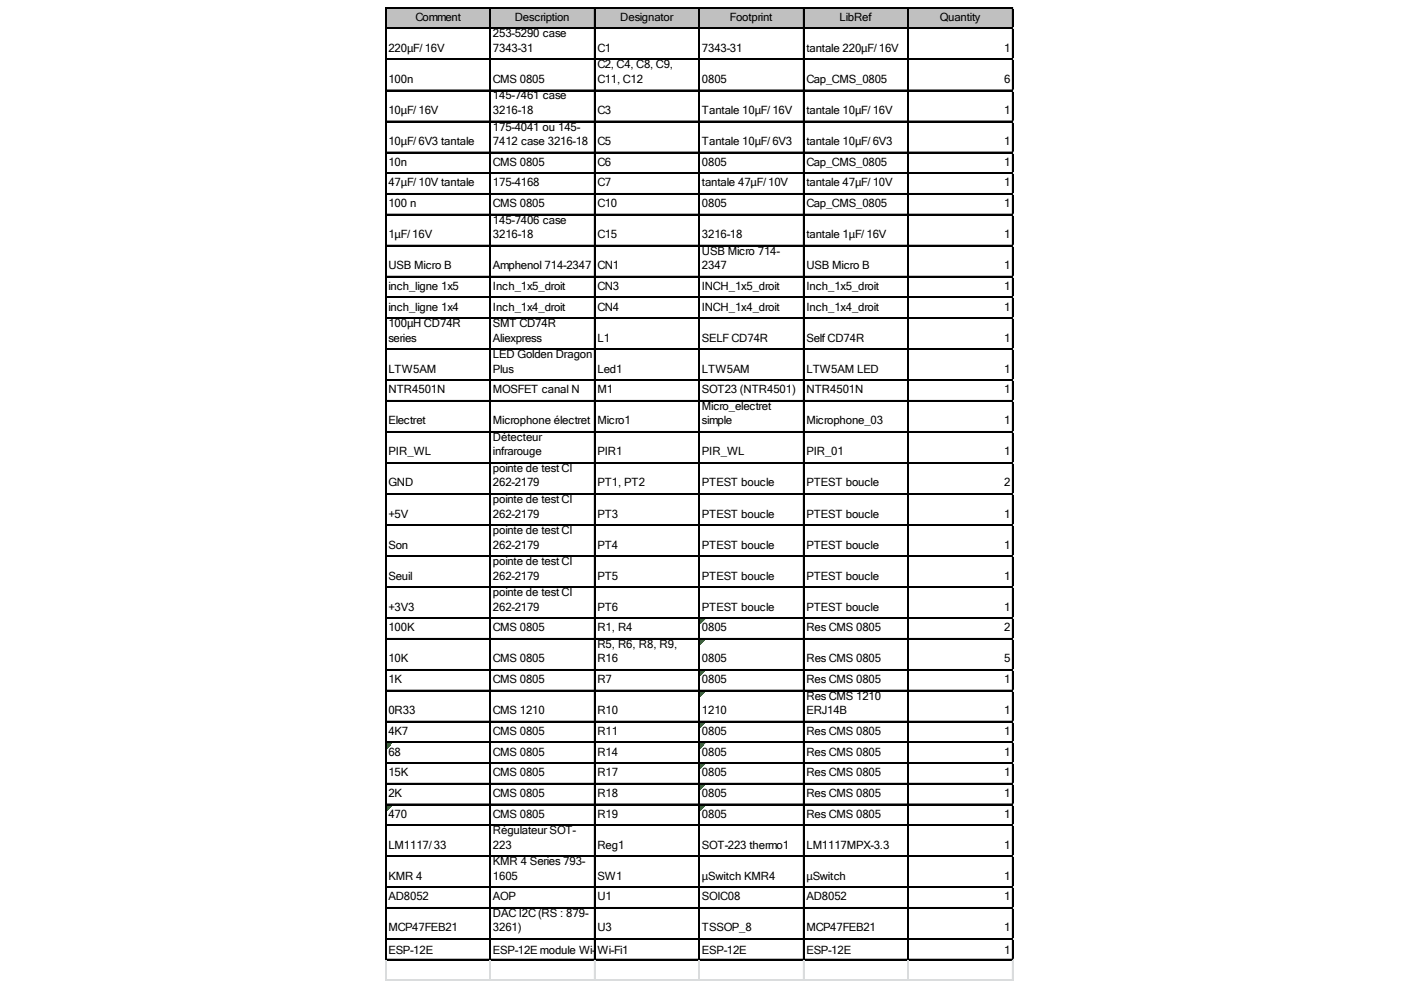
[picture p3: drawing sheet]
<svg xmlns="http://www.w3.org/2000/svg" width="297mm" height="210mm" viewBox="0 0 297 210" stroke-linecap="round" stroke-linejoin="round" font-family="sans-serif">
<defs><g id="words">
<g font-size="2.4">
<text x="88.1" y="4.4">Comment</text>
<text x="109.1" y="4.4">Description</text>
<text x="131.5" y="4.4">Designator</text>
<text x="154.8" y="4.4">Footprint</text>
<text x="178" y="4.4">LibRef</text>
<text x="199.3" y="4.4">Quantity</text>
<text x="82.4" y="11">220µF/ 16V</text>
<text x="104.5" y="7.9">253-5290 case</text>
<text x="104.5" y="11">7343-31</text>
<text x="126.7" y="11">C1</text>
<text x="148.8" y="11">7343-31</text>
<text x="171" y="11">tantale 220µF/ 16V</text>
<text x="212.9" y="11">1</text>
<text x="82.4" y="17.6">100n</text>
<text x="104.5" y="17.6">CMS 0805</text>
<text x="126.7" y="14.5">C2, C4, C8, C9,</text>
<text x="126.7" y="17.6">C11, C12</text>
<text x="148.8" y="17.6">0805</text>
<text x="171" y="17.6">Cap_CMS_0805</text>
<text x="212.9" y="17.6">6</text>
<text x="104.5" y="21.1">145-7461 case</text>
<text x="82.4" y="24.2">10µF/ 16V</text>
<text x="104.5" y="24.2">3216-18</text>
<text x="104.5" y="27.7">175-4041 ou 145-</text>
<text x="126.7" y="24.2">C3</text>
<text x="148.8" y="24.2">Tantale 10µF/ 16V</text>
<text x="171" y="24.2">tantale 10µF/ 16V</text>
<text x="212.9" y="24.2">1</text>
<text x="82.4" y="30.7">10µF/ 6V3 tantale</text>
<text x="82.4" y="35.1">10n</text>
<text x="104.5" y="30.7">7412 case 3216-18</text>
<text x="104.5" y="35.1">CMS 0805</text>
<text x="126.7" y="30.7">C5</text>
<text x="126.7" y="35.1">C6</text>
<text x="148.8" y="30.7">Tantale 10µF/ 6V3</text>
<text x="148.8" y="35.1">0805</text>
<text x="171" y="30.7">tantale 10µF/ 6V3</text>
<text x="171" y="35.1">Cap_CMS_0805</text>
<text x="212.9" y="30.7">1</text>
<text x="212.9" y="35.1">1</text>
<text x="82.4" y="39.5">47µF/ 10V tantale</text>
<text x="104.5" y="39.5">175-4168</text>
<text x="126.7" y="39.5">C7</text>
<text x="148.8" y="39.5">tantale 47µF/ 10V</text>
<text x="171" y="39.5">tantale 47µF/ 10V</text>
<text x="212.9" y="39.5">1</text>
<text x="82.4" y="43.9">100 n</text>
<text x="104.5" y="43.9">CMS 0805</text>
<text x="104.5" y="47.4">145-7406 case</text>
<text x="126.7" y="43.9">C10</text>
<text x="148.8" y="43.9">0805</text>
<text x="171" y="43.9">Cap_CMS_0805</text>
<text x="212.9" y="43.9">1</text>
<text x="82.4" y="50.5">1µF/ 16V</text>
<text x="104.5" y="50.5">3216-18</text>
<text x="126.7" y="50.5">C15</text>
<text x="148.8" y="50.5">3216-18</text>
<text x="171" y="50.5">tantale 1µF/ 16V</text>
<text x="212.9" y="50.5">1</text>
<text x="82.4" y="57.1">USB Micro B</text>
<text x="104.5" y="57.1">Amphenol 714-2347</text>
<text x="126.7" y="57.1">CN1</text>
<text x="148.8" y="54">USB Micro 714-</text>
<text x="148.8" y="57.1">2347</text>
<text x="171" y="57.1">USB Micro B</text>
<text x="212.9" y="57.1">1</text>
<text x="82.4" y="61.5">inch_ligne 1x5</text>
<text x="82.4" y="65.8">inch_ligne 1x4</text>
<text x="104.5" y="61.5">Inch_1x5_droit</text>
<text x="104.5" y="65.8">Inch_1x4_droit</text>
<text x="126.7" y="61.5">CN3</text>
<text x="126.7" y="65.8">CN4</text>
<text x="148.8" y="61.5">INCH_1x5_droit</text>
<text x="148.8" y="65.8">INCH_1x4_droit</text>
<text x="171" y="61.5">Inch_1x5_droit</text>
<text x="171" y="65.8">Inch_1x4_droit</text>
<text x="212.9" y="61.5">1</text>
<text x="212.9" y="65.8">1</text>
<text x="82.4" y="69.4">100µH CD74R</text>
<text x="104.5" y="69.4">SMT CD74R</text>
<text x="82.4" y="72.4">series</text>
<text x="104.5" y="72.4">Aliexpress</text>
<text x="104.5" y="75.9">LED Golden Dragon</text>
<text x="126.7" y="72.4">L1</text>
<text x="148.8" y="72.4">SELFCD74R</text>
<text x="171" y="72.4">Self CD74R</text>
<text x="212.9" y="72.4">1</text>
<text x="82.4" y="79">LTW5AM</text>
<text x="82.4" y="83.4">NTR4501N</text>
<text x="104.5" y="79">Plus</text>
<text x="104.5" y="83.4">MOSFET canal N</text>
<text x="126.7" y="79">Led1</text>
<text x="126.7" y="83.4">M1</text>
<text x="148.8" y="79">LTW5AM</text>
<text x="148.8" y="83.4">SOT23 (NTR4501)</text>
<text x="171" y="79">LTW5AM LED</text>
<text x="171" y="83.4">NTR4501N</text>
<text x="212.9" y="79">1</text>
<text x="212.9" y="83.4">1</text>
<text x="82.4" y="90">Electret</text>
<text x="104.5" y="90">Microphone électret</text>
<text x="126.7" y="90">Micro1</text>
<text x="148.8" y="86.9">Micro_electret</text>
<text x="148.8" y="90">simple</text>
<text x="171" y="90">Microphone_03</text>
<text x="212.9" y="90">1</text>
<text x="104.5" y="93.5">Détecteur</text>
<text x="82.4" y="96.6">PIR_WL</text>
<text x="104.5" y="96.6">infrarouge</text>
<text x="104.5" y="100.1">pointe de test CI</text>
<text x="126.7" y="96.6">PIR1</text>
<text x="148.8" y="96.6">PIR_WL</text>
<text x="171" y="96.6">PIR_01</text>
<text x="212.9" y="96.6">1</text>
<text x="82.4" y="103.1">GND</text>
<text x="104.5" y="103.1">262-2179</text>
<text x="104.5" y="106.7">pointe de test CI</text>
<text x="126.7" y="103.1">PT1, PT2</text>
<text x="148.8" y="103.1">PTEST boucle</text>
<text x="171" y="103.1">PTEST boucle</text>
<text x="212.9" y="103.1">2</text>
<text x="82.4" y="109.7">+5V</text>
<text x="104.5" y="109.7">262-2179</text>
<text x="104.5" y="113.2">pointe de test CI</text>
<text x="126.7" y="109.7">PT3</text>
<text x="148.8" y="109.7">PTEST boucle</text>
<text x="171" y="109.7">PTEST boucle</text>
<text x="212.9" y="109.7">1</text>
<text x="82.4" y="116.3">Son</text>
<text x="104.5" y="116.3">262-2179</text>
<text x="104.5" y="119.8">pointe de test CI</text>
<text x="126.7" y="116.3">PT4</text>
<text x="148.8" y="116.3">PTEST boucle</text>
<text x="171" y="116.3">PTEST boucle</text>
<text x="212.9" y="116.3">1</text>
<text x="82.4" y="122.9">Seuil</text>
<text x="104.5" y="122.9">262-2179</text>
<text x="126.7" y="122.9">PT5</text>
<text x="148.8" y="122.9">PTEST boucle</text>
<text x="171" y="122.9">PTEST boucle</text>
<text x="212.9" y="122.9">1</text>
<text x="82.4" y="129.5">+3V3</text>
<text x="104.5" y="126.4">pointe de test CI</text>
<text x="104.5" y="129.5">262-2179</text>
<text x="126.7" y="129.5">PT6</text>
<text x="148.8" y="129.5">PTEST boucle</text>
<text x="171" y="129.5">PTEST boucle</text>
<text x="212.9" y="129.5">1</text>
<text x="82.4" y="133.9">100K</text>
<text x="104.5" y="133.9">CMS 0805</text>
<text x="126.7" y="133.9">R1, R4</text>
<text x="126.7" y="137.4">R5, R6, R8, R9,</text>
<text x="148.8" y="133.9">0805</text>
<text x="171" y="133.9">Res CMS 0805</text>
<text x="212.9" y="133.9">2</text>
<text x="82.4" y="140.4">10K</text>
<text x="104.5" y="140.4">CMS 0805</text>
<text x="126.7" y="140.4">R16</text>
<text x="148.8" y="140.4">0805</text>
<text x="171" y="140.4">Res CMS 0805</text>
<text x="212.9" y="140.4">5</text>
<text x="82.4" y="144.8">1K</text>
<text x="104.5" y="144.8">CMS 0805</text>
<text x="126.7" y="144.8">R7</text>
<text x="148.8" y="144.8">0805</text>
<text x="171" y="144.8">Res CMS 0805</text>
<text x="171" y="148.3">Res CMS 1210</text>
<text x="212.9" y="144.8">1</text>
<text x="82.4" y="151.4">0R33</text>
<text x="82.4" y="155.8">4K7</text>
<text x="104.5" y="151.4">CMS 1210</text>
<text x="104.5" y="155.8">CMS 0805</text>
<text x="126.7" y="151.4">R10</text>
<text x="126.7" y="155.8">R11</text>
<text x="148.8" y="151.4">1210</text>
<text x="148.8" y="155.8">0805</text>
<text x="171" y="151.4">ERJ14B</text>
<text x="171" y="155.8">Res CMS 0805</text>
<text x="212.9" y="151.4">1</text>
<text x="212.9" y="155.8">1</text>
<text x="82.4" y="160.2">68</text>
<text x="104.5" y="160.2">CMS 0805</text>
<text x="126.7" y="160.2">R14</text>
<text x="148.8" y="160.2">0805</text>
<text x="171" y="160.2">Res CMS 0805</text>
<text x="212.9" y="160.2">1</text>
<text x="82.4" y="164.6">15K</text>
<text x="104.5" y="164.6">CMS 0805</text>
<text x="126.7" y="164.6">R17</text>
<text x="148.8" y="164.6">0805</text>
<text x="171" y="164.6">Res CMS 0805</text>
<text x="212.9" y="164.6">1</text>
<text x="82.4" y="169">2K</text>
<text x="82.4" y="173.4">470</text>
<text x="104.5" y="169">CMS 0805</text>
<text x="104.5" y="173.4">CMS 0805</text>
<text x="126.7" y="169">R18</text>
<text x="126.7" y="173.4">R19</text>
<text x="148.8" y="169">0805</text>
<text x="148.8" y="173.4">0805</text>
<text x="171" y="169">Res CMS 0805</text>
<text x="171" y="173.4">Res CMS 0805</text>
<text x="212.9" y="169">1</text>
<text x="212.9" y="173.4">1</text>
<text x="82.4" y="179.9">LM1117/ 33</text>
<text x="104.5" y="176.9">Régulateur SOT-</text>
<text x="104.5" y="179.9">223</text>
<text x="126.7" y="179.9">Reg1</text>
<text x="148.8" y="179.9">SOT-223 thermo1</text>
<text x="171" y="179.9">LM1117MPX-3.3</text>
<text x="212.9" y="179.9">1</text>
<text x="104.5" y="183.4">KMR 4 Series 793-</text>
<text x="82.4" y="186.5">KMR 4</text>
<text x="82.4" y="190.9">AD8052</text>
<text x="104.5" y="186.5">1605</text>
<text x="104.5" y="190.9">AOP</text>
<text x="126.7" y="186.5">SW1</text>
<text x="126.7" y="190.9">U1</text>
<text x="148.8" y="186.5">µSwitch KMR4</text>
<text x="148.8" y="190.9">SOIC08</text>
<text x="171" y="186.5">µSwitch</text>
<text x="171" y="190.9">AD8052</text>
<text x="212.9" y="186.5">1</text>
<text x="212.9" y="190.9">1</text>
<text x="82.4" y="197.5">MCP47FEB21</text>
<text x="104.5" y="194.4">DAC I2C(RS : 879-</text>
<text x="104.5" y="197.5">3261)</text>
<text x="126.7" y="197.5">U3</text>
<text x="148.8" y="197.5">TSSOP_8</text>
<text x="171" y="197.5">MCP47FEB21</text>
<text x="212.9" y="197.5">1</text>
<text x="82.4" y="202.3">ESP-12E</text>
<text x="104.5" y="202.3">ESP-12E module Wi-</text>
<text x="126.2" y="202.3">FWi-Fi1</text>
<text x="127.6" y="202.3">i</text>
<text x="148.8" y="202.3">ESP-12E</text>
<text x="171" y="202.3">ESP-12E</text>
<text x="212.9" y="202.3">1</text>
</g>
</g></defs>
<path d="M81.9 1.7h133v4.4h-133z" fill="#c0c0c0"/>
<path d="M148.4 131.2h1.1" fill="none" stroke="#008000" stroke-width=".22"/>
<path d="M148.4 131.2h1.1v.2h-1.1z" fill="#008000"/>
<path d="M148.4 131.4h.9" fill="none" stroke="#008000" stroke-width=".22"/>
<path d="M148.4 131.4h.9v.2h-.9z" fill="#008000"/>
<path d="M148.4 131.6h.7" fill="none" stroke="#008000" stroke-width=".22"/>
<path d="M148.4 131.6h.7v.3h-.7z" fill="#008000"/>
<path d="M148.4 131.9h.4" fill="none" stroke="#008000" stroke-width=".22"/>
<path d="M148.4 131.9h.4v.2h-.4z" fill="#008000"/>
<path d="M148.4 132.1h.2" fill="none" stroke="#008000" stroke-width=".22"/>
<path d="M148.4 132.1h.2v.2h-.2z" fill="#008000"/>
<path d="M148.4 135.6h1.1" fill="none" stroke="#008000" stroke-width=".22"/>
<path d="M148.4 135.6h1.1v.2h-1.1z" fill="#008000"/>
<path d="M148.4 135.8h.9" fill="none" stroke="#008000" stroke-width=".22"/>
<path d="M148.4 135.8h.9v.2h-.9z" fill="#008000"/>
<path d="M148.4 136h.7" fill="none" stroke="#008000" stroke-width=".22"/>
<path d="M148.4 136h.7v.2h-.7z" fill="#008000"/>
<path d="M148.4 136.2h.4" fill="none" stroke="#008000" stroke-width=".22"/>
<path d="M148.4 136.2h.4v.3h-.4z" fill="#008000"/>
<path d="M148.4 136.5h.2" fill="none" stroke="#008000" stroke-width=".22"/>
<path d="M148.4 136.5h.2v.2h-.2z" fill="#008000"/>
<path d="M148.4 142.2h1.1" fill="none" stroke="#008000" stroke-width=".22"/>
<path d="M148.4 142.2h1.1v.2h-1.1z" fill="#008000"/>
<path d="M148.4 142.4h.9" fill="none" stroke="#008000" stroke-width=".22"/>
<path d="M148.4 142.4h.9v.2h-.9z" fill="#008000"/>
<path d="M148.4 142.6h.7" fill="none" stroke="#008000" stroke-width=".22"/>
<path d="M148.4 142.6h.7v.2h-.7z" fill="#008000"/>
<path d="M148.4 142.8h.4" fill="none" stroke="#008000" stroke-width=".22"/>
<path d="M148.4 142.8h.4v.2h-.4z" fill="#008000"/>
<path d="M148.4 143h.2" fill="none" stroke="#008000" stroke-width=".22"/>
<path d="M148.4 143h.2v.3h-.2z" fill="#008000"/>
<path d="M148.4 146.6h1.1" fill="none" stroke="#008000" stroke-width=".22"/>
<path d="M148.4 146.6h1.1v.2h-1.1z" fill="#008000"/>
<path d="M148.4 146.8h.9" fill="none" stroke="#008000" stroke-width=".22"/>
<path d="M148.4 146.8h.9v.2h-.9z" fill="#008000"/>
<path d="M148.4 147h.7" fill="none" stroke="#008000" stroke-width=".22"/>
<path d="M148.4 147h.7v.2h-.7z" fill="#008000"/>
<path d="M148.4 147.2h.4" fill="none" stroke="#008000" stroke-width=".22"/>
<path d="M148.4 147.2h.4v.2h-.4z" fill="#008000"/>
<path d="M148.4 147.4h.2" fill="none" stroke="#008000" stroke-width=".22"/>
<path d="M148.4 147.4h.2v.3h-.2z" fill="#008000"/>
<path d="M148.4 153.1h1.1" fill="none" stroke="#008000" stroke-width=".22"/>
<path d="M148.4 153.1h1.1v.3h-1.1z" fill="#008000"/>
<path d="M148.4 153.4h.9" fill="none" stroke="#008000" stroke-width=".22"/>
<path d="M148.4 153.4h.9v.2h-.9z" fill="#008000"/>
<path d="M148.4 153.6h.7" fill="none" stroke="#008000" stroke-width=".22"/>
<path d="M148.4 153.6h.7v.2h-.7z" fill="#008000"/>
<path d="M148.4 153.8h.4" fill="none" stroke="#008000" stroke-width=".22"/>
<path d="M148.4 153.8h.4v.2h-.4z" fill="#008000"/>
<path d="M148.4 154h.2" fill="none" stroke="#008000" stroke-width=".22"/>
<path d="M148.4 154h.2v.2h-.2z" fill="#008000"/>
<path d="M81.9 157.5h1.1" fill="none" stroke="#008000" stroke-width=".22"/>
<path d="M81.9 157.5h1.1v.2h-1.1z" fill="#008000"/>
<path d="M81.9 157.7h.9" fill="none" stroke="#008000" stroke-width=".22"/>
<path d="M81.9 157.7h.9v.3h-.9z" fill="#008000"/>
<path d="M81.9 158h.7" fill="none" stroke="#008000" stroke-width=".22"/>
<path d="M81.9 158h.7v.2h-.7z" fill="#008000"/>
<path d="M81.9 158.2h.5" fill="none" stroke="#008000" stroke-width=".22"/>
<path d="M81.9 158.2h.5v.2h-.5z" fill="#008000"/>
<path d="M81.9 158.4h.2" fill="none" stroke="#008000" stroke-width=".22"/>
<path d="M81.9 158.4h.2v.2h-.2z" fill="#008000"/>
<path d="M148.4 157.5h1.1" fill="none" stroke="#008000" stroke-width=".22"/>
<path d="M148.4 157.5h1.1v.2h-1.1z" fill="#008000"/>
<path d="M148.4 157.7h.9" fill="none" stroke="#008000" stroke-width=".22"/>
<path d="M148.4 157.7h.9v.3h-.9z" fill="#008000"/>
<path d="M148.4 158h.7" fill="none" stroke="#008000" stroke-width=".22"/>
<path d="M148.4 158h.7v.2h-.7z" fill="#008000"/>
<path d="M148.4 158.2h.4" fill="none" stroke="#008000" stroke-width=".22"/>
<path d="M148.4 158.2h.4v.2h-.4z" fill="#008000"/>
<path d="M148.4 158.4h.2" fill="none" stroke="#008000" stroke-width=".22"/>
<path d="M148.4 158.4h.2v.2h-.2z" fill="#008000"/>
<path d="M148.4 161.9h1.1" fill="none" stroke="#008000" stroke-width=".22"/>
<path d="M148.4 161.9h1.1v.2h-1.1z" fill="#008000"/>
<path d="M148.4 162.1h.9" fill="none" stroke="#008000" stroke-width=".22"/>
<path d="M148.4 162.1h.9v.3h-.9z" fill="#008000"/>
<path d="M148.4 162.4h.7" fill="none" stroke="#008000" stroke-width=".22"/>
<path d="M148.4 162.4h.7v.2h-.7z" fill="#008000"/>
<path d="M148.4 162.6h.4" fill="none" stroke="#008000" stroke-width=".22"/>
<path d="M148.4 162.6h.4v.2h-.4z" fill="#008000"/>
<path d="M148.4 162.8h.2" fill="none" stroke="#008000" stroke-width=".22"/>
<path d="M148.4 162.8h.2v.2h-.2z" fill="#008000"/>
<path d="M148.4 166.3h1.1" fill="none" stroke="#008000" stroke-width=".22"/>
<path d="M148.4 166.3h1.1v.2h-1.1z" fill="#008000"/>
<path d="M148.4 166.5h.9" fill="none" stroke="#008000" stroke-width=".22"/>
<path d="M148.4 166.5h.9v.2h-.9z" fill="#008000"/>
<path d="M148.4 166.7h.7" fill="none" stroke="#008000" stroke-width=".22"/>
<path d="M148.4 166.7h.7v.3h-.7z" fill="#008000"/>
<path d="M148.4 167h.4" fill="none" stroke="#008000" stroke-width=".22"/>
<path d="M148.4 167h.4v.2h-.4z" fill="#008000"/>
<path d="M148.4 167.2h.2" fill="none" stroke="#008000" stroke-width=".22"/>
<path d="M148.4 167.2h.2v.2h-.2z" fill="#008000"/>
<path d="M81.9 170.7h1.1" fill="none" stroke="#008000" stroke-width=".22"/>
<path d="M81.9 170.7h1.1v.2h-1.1z" fill="#008000"/>
<path d="M81.9 170.9h.9" fill="none" stroke="#008000" stroke-width=".22"/>
<path d="M81.9 170.9h.9v.2h-.9z" fill="#008000"/>
<path d="M81.9 171.1h.7" fill="none" stroke="#008000" stroke-width=".22"/>
<path d="M81.9 171.1h.7v.2h-.7z" fill="#008000"/>
<path d="M81.9 171.3h.5" fill="none" stroke="#008000" stroke-width=".22"/>
<path d="M81.9 171.3h.5v.3h-.5z" fill="#008000"/>
<path d="M81.9 171.6h.2" fill="none" stroke="#008000" stroke-width=".22"/>
<path d="M81.9 171.6h.2v.2h-.2z" fill="#008000"/>
<path d="M148.4 170.7h1.1" fill="none" stroke="#008000" stroke-width=".22"/>
<path d="M148.4 170.7h1.1v.2h-1.1z" fill="#008000"/>
<path d="M148.4 170.9h.9" fill="none" stroke="#008000" stroke-width=".22"/>
<path d="M148.4 170.9h.9v.2h-.9z" fill="#008000"/>
<path d="M148.4 171.1h.7" fill="none" stroke="#008000" stroke-width=".22"/>
<path d="M148.4 171.1h.7v.2h-.7z" fill="#008000"/>
<path d="M148.4 171.3h.4" fill="none" stroke="#008000" stroke-width=".22"/>
<path d="M148.4 171.3h.4v.3h-.4z" fill="#008000"/>
<path d="M148.4 171.6h.2" fill="none" stroke="#008000" stroke-width=".22"/>
<path d="M148.4 171.6h.2v.2h-.2z" fill="#008000"/>
<g fill="none" stroke="#000" stroke-width=".22">
<path d="M81.7 1.5v202.1M81.8 1.5v202.1M81.9 1.5h133M81.9 1.6h133M81.9 5.9h133M81.9 6h133M81.9 12.5h133M81.9 12.6h133M81.9 19.1h133M81.9 19.2h133M103.9 1.8v201.8M104 1.8v201.8"/>
<path d="M126 1.8v201.8M126.1 1.8v201.8M148.2 1.8v201.8M148.3 1.8v201.8M170.3 1.8v201.8M170.4 1.8v201.8M192.5 1.8v201.8M192.6 1.8v201.8M214.6 1.8v201.8M214.8 1.8v201.8M81.9 25.7h133M81.9 25.8h133"/>
<path d="M81.9 32.2h133M81.9 32.4h133M81.9 36.6h133M81.9 36.7h133M81.9 41h133M81.9 41.1h133M81.9 45.4h133M81.9 45.5h133M81.9 52h133M81.9 52.1h133M81.9 58.6h133M81.9 58.7h133"/>
<path d="M81.9 63h133M81.9 63.1h133M81.9 67.4h133M81.9 67.5h133M81.9 73.9h133M81.9 74h133M81.9 80.5h133M81.9 80.6h133M81.9 84.9h133M81.9 85h133M81.9 91.5h133M81.9 91.6h133"/>
<path d="M81.9 98.1h133M81.9 98.2h133M81.9 104.7h133M81.9 104.8h133M81.9 111.2h133M81.9 111.3h133M81.9 117.8h133M81.9 117.9h133M81.9 124.4h133M81.9 124.5h133M81.9 131h133M81.9 131.1h133"/>
<path d="M81.9 135.4h133M81.9 135.5h133M81.9 141.9h133M81.9 142.1h133M81.9 146.3h133M81.9 146.4h133M81.9 152.9h133M81.9 153h133M81.9 157.3h133M81.9 157.4h133M81.9 161.7h133M81.9 161.8h133"/>
<path d="M81.9 166.1h133M81.9 166.2h133M81.9 170.5h133M81.9 170.6h133M81.9 174.9h133M81.9 175h133M81.9 181.4h133M81.9 181.5h133M81.9 188h133M81.9 188.1h133M81.9 192.4h133M81.9 192.5h133"/>
<path d="M81.9 199h133M81.9 199.1h133M81.9 203.4h133M81.9 203.5h133"/>
</g>
<g fill="none" stroke="#dadcdd" stroke-width=".22">
<path d="M214.9 1.5h.1M81.7 203.6v4.4M81.8 203.6v4.4M103.9 203.6v4.4M104 203.6v4.4M126 203.6v4.4M126.1 203.6v4.4M148.2 203.6v4.4M148.3 203.6v4.4M170.3 203.6v4.4M170.4 203.6v4.4M192.5 203.6v4.4"/>
<path d="M192.6 203.6v4.4M214.6 203.6v4.4M214.8 203.6v4.4"/>
</g>
<path d="M214.9 1.5v.3z" fill="#dadcdd"/>
<path d="M214.9 5.9h.1" fill="none" stroke="#dadcdd" stroke-width=".22"/>
<path d="M214.9 5.9v.2z" fill="#dadcdd"/>
<path d="M214.9 12.5h.1" fill="none" stroke="#dadcdd" stroke-width=".22"/>
<path d="M214.9 12.5v.2z" fill="#dadcdd"/>
<path d="M214.9 19.1h.1" fill="none" stroke="#dadcdd" stroke-width=".22"/>
<path d="M214.9 19.1v.2z" fill="#dadcdd"/>
<path d="M214.9 25.7h.1" fill="none" stroke="#dadcdd" stroke-width=".22"/>
<path d="M214.9 25.7v.2z" fill="#dadcdd"/>
<path d="M214.9 32.2h.1" fill="none" stroke="#dadcdd" stroke-width=".22"/>
<path d="M214.9 32.2v.3z" fill="#dadcdd"/>
<path d="M214.9 36.6h.1" fill="none" stroke="#dadcdd" stroke-width=".22"/>
<path d="M214.9 36.6v.3z" fill="#dadcdd"/>
<path d="M214.9 41h.1" fill="none" stroke="#dadcdd" stroke-width=".22"/>
<path d="M214.9 41v.2z" fill="#dadcdd"/>
<path d="M214.9 45.4h.1" fill="none" stroke="#dadcdd" stroke-width=".22"/>
<path d="M214.9 45.4v.2z" fill="#dadcdd"/>
<path d="M214.9 52h.1" fill="none" stroke="#dadcdd" stroke-width=".22"/>
<path d="M214.9 52v.2z" fill="#dadcdd"/>
<path d="M214.9 58.6h.1" fill="none" stroke="#dadcdd" stroke-width=".22"/>
<path d="M214.9 58.6v.2z" fill="#dadcdd"/>
<path d="M214.9 63h.1" fill="none" stroke="#dadcdd" stroke-width=".22"/>
<path d="M214.9 63v.2z" fill="#dadcdd"/>
<path d="M214.9 67.4h.1" fill="none" stroke="#dadcdd" stroke-width=".22"/>
<path d="M214.9 67.4v.2z" fill="#dadcdd"/>
<path d="M214.9 73.9h.1" fill="none" stroke="#dadcdd" stroke-width=".22"/>
<path d="M214.9 73.9v.3z" fill="#dadcdd"/>
<path d="M214.9 80.5h.1" fill="none" stroke="#dadcdd" stroke-width=".22"/>
<path d="M214.9 80.5v.2z" fill="#dadcdd"/>
<path d="M214.9 84.9h.1" fill="none" stroke="#dadcdd" stroke-width=".22"/>
<path d="M214.9 84.9v.2z" fill="#dadcdd"/>
<path d="M214.9 91.5h.1" fill="none" stroke="#dadcdd" stroke-width=".22"/>
<path d="M214.9 91.5v.2z" fill="#dadcdd"/>
<path d="M214.9 98.1h.1" fill="none" stroke="#dadcdd" stroke-width=".22"/>
<path d="M214.9 98.1v.2z" fill="#dadcdd"/>
<path d="M214.9 104.7h.1" fill="none" stroke="#dadcdd" stroke-width=".22"/>
<path d="M214.9 104.7v.2z" fill="#dadcdd"/>
<path d="M214.9 111.2h.1" fill="none" stroke="#dadcdd" stroke-width=".22"/>
<path d="M214.9 111.2v.3z" fill="#dadcdd"/>
<path d="M214.9 117.8h.1" fill="none" stroke="#dadcdd" stroke-width=".22"/>
<path d="M214.9 117.8v.2z" fill="#dadcdd"/>
<path d="M214.9 124.4h.1" fill="none" stroke="#dadcdd" stroke-width=".22"/>
<path d="M214.9 124.4v.2z" fill="#dadcdd"/>
<path d="M214.9 131h.1" fill="none" stroke="#dadcdd" stroke-width=".22"/>
<path d="M214.9 131v.2z" fill="#dadcdd"/>
<path d="M214.9 135.4h.1" fill="none" stroke="#dadcdd" stroke-width=".22"/>
<path d="M214.9 135.4v.2z" fill="#dadcdd"/>
<path d="M214.9 141.9h.1" fill="none" stroke="#dadcdd" stroke-width=".22"/>
<path d="M214.9 141.9v.3z" fill="#dadcdd"/>
<path d="M214.9 146.3h.1" fill="none" stroke="#dadcdd" stroke-width=".22"/>
<path d="M214.9 146.3v.3z" fill="#dadcdd"/>
<path d="M214.9 152.9h.1" fill="none" stroke="#dadcdd" stroke-width=".22"/>
<path d="M214.9 152.9v.2z" fill="#dadcdd"/>
<path d="M214.9 157.3h.1" fill="none" stroke="#dadcdd" stroke-width=".22"/>
<path d="M214.9 157.3v.2z" fill="#dadcdd"/>
<path d="M214.9 161.7h.1" fill="none" stroke="#dadcdd" stroke-width=".22"/>
<path d="M214.9 161.7v.2z" fill="#dadcdd"/>
<path d="M214.9 166.1h.1" fill="none" stroke="#dadcdd" stroke-width=".22"/>
<path d="M214.9 166.1v.2z" fill="#dadcdd"/>
<path d="M214.9 170.5h.1" fill="none" stroke="#dadcdd" stroke-width=".22"/>
<path d="M214.9 170.5v.2z" fill="#dadcdd"/>
<path d="M214.9 174.9h.1" fill="none" stroke="#dadcdd" stroke-width=".22"/>
<path d="M214.9 174.9v.2z" fill="#dadcdd"/>
<path d="M214.9 181.4h.1" fill="none" stroke="#dadcdd" stroke-width=".22"/>
<path d="M214.9 181.4v.3z" fill="#dadcdd"/>
<path d="M214.9 188h.1" fill="none" stroke="#dadcdd" stroke-width=".22"/>
<path d="M214.9 188v.2z" fill="#dadcdd"/>
<path d="M214.9 192.4h.1" fill="none" stroke="#dadcdd" stroke-width=".22"/>
<path d="M214.9 192.4v.2z" fill="#dadcdd"/>
<path d="M214.9 199h.1" fill="none" stroke="#dadcdd" stroke-width=".22"/>
<path d="M214.9 199v.2z" fill="#dadcdd"/>
<path d="M214.9 203.4h.1" fill="none" stroke="#dadcdd" stroke-width=".22"/>
<path d="M214.9 203.4v.2z" fill="#dadcdd"/>
<path d="M81.7 207.8h133.2M81.7 207.9h133.2" fill="none" stroke="#dadcdd" stroke-width=".22"/>
<use href="#words"/>
</svg>
